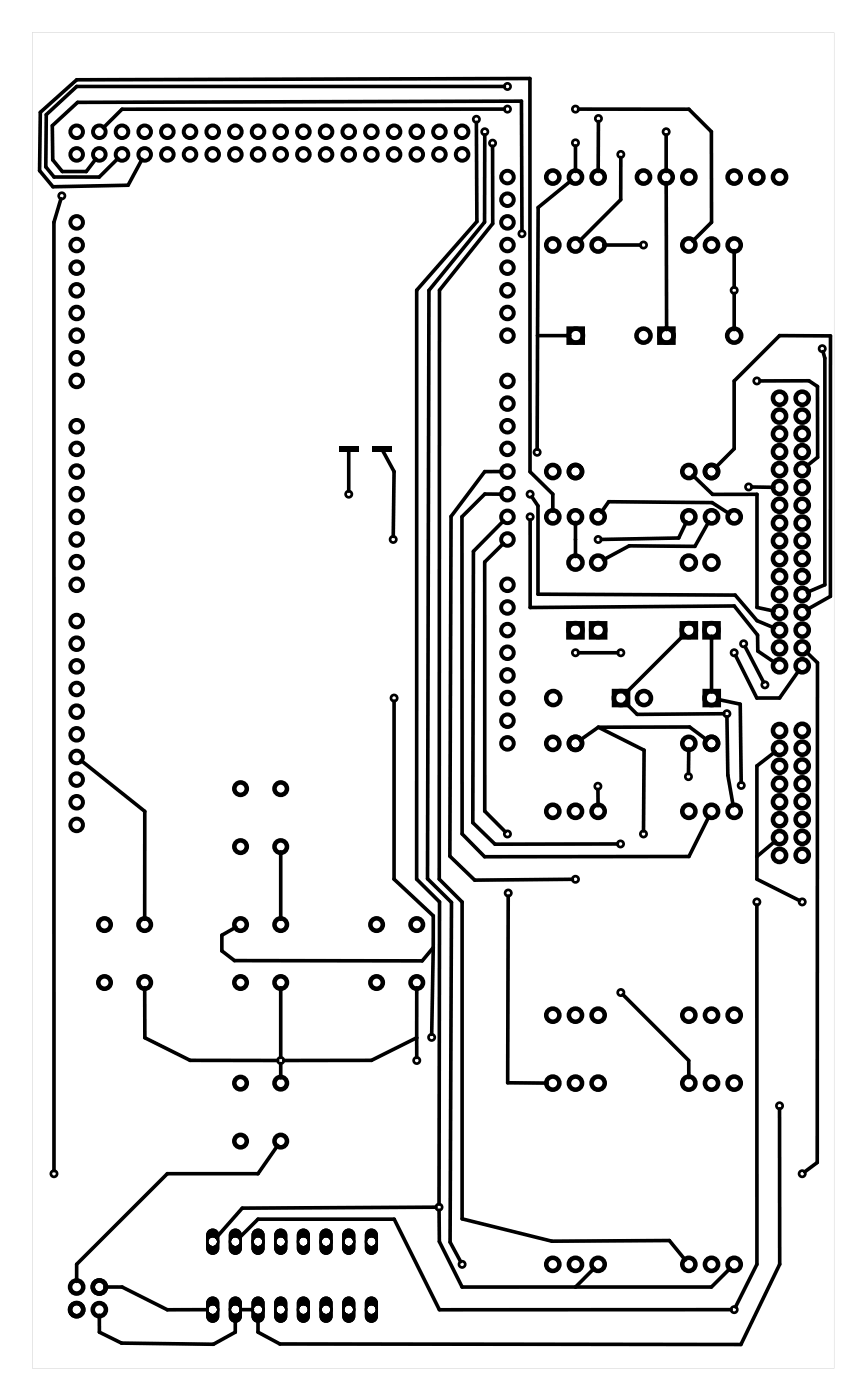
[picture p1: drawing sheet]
<svg xmlns="http://www.w3.org/2000/svg" width="97mm" height="157mm" viewBox="0 0 97 157" stroke-linecap="round" stroke-linejoin="round" font-family="sans-serif">
<g fill="#000">
<path d="M38 50h2.2v.7h-2.2zM41.7 50h2.2v.7h-2.2z"/>
<path d="M3.6 3.6h89.8v149.8h-89.8zM3.6 3.6v149.8h89.8v-149.8z"/>
<path d="M23.3 138a.74 .74 0 0 1 .8-.2 .74 .74 0 0 1 .5 .7v1.5a.74 .74 0 0 1-.8 .7 .74 .74 0 0 1-.7-.7v-1.5zM23.3 139.2a.5 .5 0 0 0 1 0 .5 .5 0 0 0-1 0z"/>
<path d="M23.3 138a.74 .74 0 0 1 .8-.2 .74 .74 0 0 1 .5 .7v1.5a.74 .74 0 0 1-.8 .7 .74 .74 0 0 1-.7-.7v-1.5zM23.3 139.2a.5 .5 0 0 0 1 0 .5 .5 0 0 0-1 0z"/>
<path d="M25.8 138a.74 .74 0 0 1 .9-.2 .74 .74 0 0 1 .4 .7v1.5a.74 .74 0 0 1-.7 .7 .74 .74 0 0 1-.8-.7v-1.5zM25.9 139.2a.5 .5 0 0 0 1 0 .5 .5 0 0 0-1 0z"/>
<path d="M25.8 138a.74 .74 0 0 1 .9-.2 .74 .74 0 0 1 .4 .7v1.5a.74 .74 0 0 1-.7 .7 .74 .74 0 0 1-.8-.7v-1.5zM25.9 139.2a.5 .5 0 0 0 1 0 .5 .5 0 0 0-1 0z"/>
<path d="M28.4 138a.74 .74 0 0 1 .8-.2 .74 .74 0 0 1 .4 .7v1.5a.74 .74 0 0 1-.7 .7 .74 .74 0 0 1-.7-.7v-1.5zM28.4 139.2a.5 .5 0 0 0 1 0 .5 .5 0 0 0-1 0z"/>
<path d="M28.4 138a.74 .74 0 0 1 .8-.2 .74 .74 0 0 1 .4 .7v1.5a.74 .74 0 0 1-.7 .7 .74 .74 0 0 1-.7-.7v-1.5zM28.4 139.2a.5 .5 0 0 0 1 0 .5 .5 0 0 0-1 0z"/>
<path d="M30.9 138a.74 .74 0 0 1 .8-.2 .74 .74 0 0 1 .5 .7v1.5a.74 .74 0 0 1-.8 .7 .74 .74 0 0 1-.7-.7v-1.5zM31 139.2a.49 .49 0 0 0 .9 0 .49 .49 0 0 0-.9 0z"/>
<path d="M30.9 138a.74 .74 0 0 1 .8-.2 .74 .74 0 0 1 .5 .7v1.5a.74 .74 0 0 1-.8 .7 .74 .74 0 0 1-.7-.7v-1.5zM31 139.2a.49 .49 0 0 0 .9 0 .49 .49 0 0 0-.9 0z"/>
<path d="M33.5 138a.74 .74 0 0 1 .8-.2 .74 .74 0 0 1 .4 .7v1.5a.74 .74 0 0 1-.7 .7 .74 .74 0 0 1-.8-.7v-1.5zM33.5 139.2a.5 .5 0 0 0 1 0 .5 .5 0 0 0-1 0z"/>
<path d="M33.5 138a.74 .74 0 0 1 .8-.2 .74 .74 0 0 1 .4 .7v1.5a.74 .74 0 0 1-.7 .7 .74 .74 0 0 1-.8-.7v-1.5zM33.5 139.2a.5 .5 0 0 0 1 0 .5 .5 0 0 0-1 0z"/>
<path d="M36 138a.74 .74 0 0 1 .8-.2 .74 .74 0 0 1 .5 .7v1.5a.74 .74 0 0 1-.8 .7 .74 .74 0 0 1-.7-.7v-1.5zM36 139.2a.5 .5 0 0 0 1 0 .5 .5 0 0 0-1 0z"/>
<path d="M36 138a.74 .74 0 0 1 .8-.2 .74 .74 0 0 1 .5 .7v1.5a.74 .74 0 0 1-.8 .7 .74 .74 0 0 1-.7-.7v-1.5zM36 139.2a.5 .5 0 0 0 1 0 .5 .5 0 0 0-1 0z"/>
<path d="M38.5 138a.74 .74 0 0 1 .9-.2 .74 .74 0 0 1 .4 .7v1.5a.74 .74 0 0 1-.7 .7 .74 .74 0 0 1-.8-.7v-1.5zM38.6 139.2a.5 .5 0 0 0 1 0 .5 .5 0 0 0-1 0z"/>
<path d="M38.5 138a.74 .74 0 0 1 .9-.2 .74 .74 0 0 1 .4 .7v1.5a.74 .74 0 0 1-.7 .7 .74 .74 0 0 1-.8-.7v-1.5zM38.6 139.2a.5 .5 0 0 0 1 0 .5 .5 0 0 0-1 0z"/>
<path d="M41.1 138a.74 .74 0 0 1 .8-.2 .74 .74 0 0 1 .4 .7v1.5a.74 .74 0 0 1-.7 .7 .74 .74 0 0 1-.7-.7v-1.5zM41.1 139.2a.5 .5 0 0 0 1 0 .5 .5 0 0 0-1 0z"/>
<path d="M41.1 138a.74 .74 0 0 1 .8-.2 .74 .74 0 0 1 .4 .7v1.5a.74 .74 0 0 1-.7 .7 .74 .74 0 0 1-.7-.7v-1.5zM41.1 139.2a.5 .5 0 0 0 1 0 .5 .5 0 0 0-1 0z"/>
<path d="M23.3 145.6a.74 .74 0 0 1 .8-.2 .74 .74 0 0 1 .5 .7v1.5a.74 .74 0 0 1-.8 .7 .74 .74 0 0 1-.7-.7v-1.5zM23.3 146.9a.5 .5 0 0 0 1 0 .5 .5 0 0 0-1 0z"/>
<path d="M23.3 145.6a.74 .74 0 0 1 .8-.2 .74 .74 0 0 1 .5 .7v1.5a.74 .74 0 0 1-.8 .7 .74 .74 0 0 1-.7-.7v-1.5zM23.3 146.9a.5 .5 0 0 0 1 0 .5 .5 0 0 0-1 0z"/>
<path d="M25.8 145.6a.74 .74 0 0 1 .9-.2 .74 .74 0 0 1 .4 .7v1.5a.74 .74 0 0 1-.7 .7 .74 .74 0 0 1-.8-.7v-1.5zM25.9 146.9a.5 .5 0 0 0 1 0 .5 .5 0 0 0-1 0z"/>
<path d="M25.8 145.6a.74 .74 0 0 1 .9-.2 .74 .74 0 0 1 .4 .7v1.5a.74 .74 0 0 1-.7 .7 .74 .74 0 0 1-.8-.7v-1.5zM25.9 146.9a.5 .5 0 0 0 1 0 .5 .5 0 0 0-1 0z"/>
<path d="M28.4 145.6a.74 .74 0 0 1 .8-.2 .74 .74 0 0 1 .4 .7v1.5a.74 .74 0 0 1-.7 .7 .74 .74 0 0 1-.7-.7v-1.5zM28.4 146.9a.5 .5 0 0 0 1 0 .5 .5 0 0 0-1 0z"/>
<path d="M28.4 145.6a.74 .74 0 0 1 .8-.2 .74 .74 0 0 1 .4 .7v1.5a.74 .74 0 0 1-.7 .7 .74 .74 0 0 1-.7-.7v-1.5zM28.4 146.9a.5 .5 0 0 0 1 0 .5 .5 0 0 0-1 0z"/>
<path d="M30.9 145.6a.74 .74 0 0 1 .8-.2 .74 .74 0 0 1 .5 .7v1.5a.74 .74 0 0 1-.8 .7 .74 .74 0 0 1-.7-.7v-1.5zM31 146.9a.49 .49 0 0 0 .9 0 .49 .49 0 0 0-.9 0z"/>
<path d="M30.9 145.6a.74 .74 0 0 1 .8-.2 .74 .74 0 0 1 .5 .7v1.5a.74 .74 0 0 1-.8 .7 .74 .74 0 0 1-.7-.7v-1.5zM31 146.9a.49 .49 0 0 0 .9 0 .49 .49 0 0 0-.9 0z"/>
<path d="M33.5 145.6a.74 .74 0 0 1 .8-.2 .74 .74 0 0 1 .4 .7v1.5a.74 .74 0 0 1-.7 .7 .74 .74 0 0 1-.8-.7v-1.5zM33.5 146.9a.5 .5 0 0 0 1 0 .5 .5 0 0 0-1 0z"/>
<path d="M33.5 145.6a.74 .74 0 0 1 .8-.2 .74 .74 0 0 1 .4 .7v1.5a.74 .74 0 0 1-.7 .7 .74 .74 0 0 1-.8-.7v-1.5zM33.5 146.9a.5 .5 0 0 0 1 0 .5 .5 0 0 0-1 0z"/>
<path d="M36 145.6a.74 .74 0 0 1 .8-.2 .74 .74 0 0 1 .5 .7v1.5a.74 .74 0 0 1-.8 .7 .74 .74 0 0 1-.7-.7v-1.5zM36 146.9a.5 .5 0 0 0 1 0 .5 .5 0 0 0-1 0z"/>
<path d="M36 145.6a.74 .74 0 0 1 .8-.2 .74 .74 0 0 1 .5 .7v1.5a.74 .74 0 0 1-.8 .7 .74 .74 0 0 1-.7-.7v-1.5zM36 146.9a.5 .5 0 0 0 1 0 .5 .5 0 0 0-1 0z"/>
<path d="M38.5 145.6a.74 .74 0 0 1 .9-.2 .74 .74 0 0 1 .4 .7v1.5a.74 .74 0 0 1-.7 .7 .74 .74 0 0 1-.8-.7v-1.5zM38.6 146.9a.5 .5 0 0 0 1 0 .5 .5 0 0 0-1 0z"/>
<path d="M38.5 145.6a.74 .74 0 0 1 .9-.2 .74 .74 0 0 1 .4 .7v1.5a.74 .74 0 0 1-.7 .7 .74 .74 0 0 1-.8-.7v-1.5zM38.6 146.9a.5 .5 0 0 0 1 0 .5 .5 0 0 0-1 0z"/>
<path d="M41.1 145.6a.74 .74 0 0 1 .8-.2 .74 .74 0 0 1 .4 .7v1.5a.74 .74 0 0 1-.7 .7 .74 .74 0 0 1-.7-.7v-1.5zM41.1 146.9a.5 .5 0 0 0 1 0 .5 .5 0 0 0-1 0z"/>
<path d="M41.1 145.6a.74 .74 0 0 1 .8-.2 .74 .74 0 0 1 .4 .7v1.5a.74 .74 0 0 1-.7 .7 .74 .74 0 0 1-.7-.7v-1.5zM41.1 146.9a.5 .5 0 0 0 1 0 .5 .5 0 0 0-1 0z"/>
</g>
<g fill="none" stroke="#000" stroke-width=".51">
<path d="M63.7 36.8h1.6v1.6h-1.6zM73.9 36.8h1.5v1.6h-1.5zM63.7 69.9h1.6v1.6h-1.6zM66.2 69.9h1.6v1.6h-1.6zM68.8 77.5h1.6v1.6h-1.6zM76.4 69.9h1.6v1.6h-1.6zM78.9 69.9h1.6v1.6h-1.6zM78.9 77.5h1.6v1.6h-1.6z"/>
<circle cx="61.9" cy="19.9" r=".74"/>
<circle cx="64.5" cy="19.9" r=".74"/>
<circle cx="67" cy="19.9" r=".74"/>
<circle cx="72.1" cy="19.9" r=".74"/>
<circle cx="74.6" cy="19.9" r=".74"/>
<circle cx="77.2" cy="19.9" r=".74"/>
<circle cx="82.2" cy="19.9" r=".74"/>
<circle cx="84.8" cy="19.9" r=".74"/>
<circle cx="87.3" cy="19.9" r=".74"/>
<circle cx="61.9" cy="27.5" r=".74"/>
<circle cx="64.5" cy="27.5" r=".74"/>
<circle cx="64.5" cy="37.6" r=".79"/>
<circle cx="67" cy="27.5" r=".74"/>
<circle cx="72.1" cy="37.6" r=".79"/>
<circle cx="74.7" cy="37.6" r=".79"/>
<circle cx="77.2" cy="27.5" r=".74"/>
<circle cx="79.7" cy="27.5" r=".74"/>
<circle cx="82.2" cy="37.6" r=".79"/>
<circle cx="82.2" cy="27.5" r=".74"/>
<circle cx="61.9" cy="52.9" r=".74"/>
<circle cx="61.9" cy="58" r=".74"/>
<circle cx="64.5" cy="52.9" r=".74"/>
<circle cx="64.5" cy="58" r=".74"/>
<circle cx="67" cy="58" r=".74"/>
<circle cx="77.2" cy="52.9" r=".74"/>
<circle cx="77.2" cy="58" r=".74"/>
<circle cx="79.7" cy="52.9" r=".74"/>
<circle cx="79.7" cy="58" r=".74"/>
<circle cx="82.2" cy="58" r=".74"/>
<circle cx="87.3" cy="54.7" r=".74"/>
<circle cx="87.3" cy="50.7" r=".74"/>
<circle cx="87.3" cy="48.7" r=".74"/>
<circle cx="87.3" cy="52.7" r=".74"/>
<circle cx="87.3" cy="44.7" r=".74"/>
<circle cx="87.3" cy="56.7" r=".74"/>
<circle cx="87.3" cy="46.7" r=".74"/>
<circle cx="87.3" cy="58.7" r=".74"/>
<circle cx="89.9" cy="54.7" r=".74"/>
<circle cx="89.9" cy="50.7" r=".74"/>
<circle cx="89.9" cy="48.7" r=".74"/>
<circle cx="89.9" cy="52.7" r=".74"/>
<circle cx="89.9" cy="44.7" r=".74"/>
<circle cx="89.9" cy="56.7" r=".74"/>
<circle cx="89.9" cy="46.7" r=".74"/>
<circle cx="89.9" cy="58.7" r=".74"/>
<circle cx="62" cy="78.3" r=".79"/>
<circle cx="64.5" cy="63.1" r=".79"/>
<circle cx="64.5" cy="70.7" r=".79"/>
<circle cx="67" cy="63.1" r=".79"/>
<circle cx="67" cy="70.7" r=".79"/>
<circle cx="69.5" cy="78.3" r=".79"/>
<circle cx="72.1" cy="78.3" r=".79"/>
<circle cx="77.2" cy="63.1" r=".79"/>
<circle cx="77.2" cy="70.7" r=".79"/>
<circle cx="79.7" cy="78.3" r=".79"/>
<circle cx="79.7" cy="63.1" r=".79"/>
<circle cx="79.7" cy="70.7" r=".79"/>
<circle cx="87.3" cy="66.7" r=".74"/>
<circle cx="87.3" cy="68.7" r=".74"/>
<circle cx="87.3" cy="64.7" r=".74"/>
<circle cx="87.3" cy="60.7" r=".74"/>
<circle cx="87.3" cy="72.7" r=".74"/>
<circle cx="87.3" cy="74.7" r=".74"/>
<circle cx="87.3" cy="62.7" r=".74"/>
<circle cx="87.3" cy="70.7" r=".74"/>
<circle cx="89.9" cy="66.7" r=".74"/>
<circle cx="89.9" cy="68.7" r=".74"/>
<circle cx="89.9" cy="64.7" r=".74"/>
<circle cx="89.9" cy="60.7" r=".74"/>
<circle cx="89.9" cy="72.7" r=".74"/>
<circle cx="89.9" cy="74.7" r=".74"/>
<circle cx="89.9" cy="62.7" r=".74"/>
<circle cx="89.9" cy="70.7" r=".74"/>
<circle cx="26.9" cy="94.9" r=".7"/>
<circle cx="26.9" cy="88.4" r=".7"/>
<circle cx="31.4" cy="94.9" r=".7"/>
<circle cx="31.4" cy="88.4" r=".7"/>
<circle cx="61.9" cy="91" r=".74"/>
<circle cx="61.9" cy="83.4" r=".74"/>
<circle cx="64.5" cy="91" r=".74"/>
<circle cx="64.5" cy="83.4" r=".74"/>
<circle cx="67" cy="91" r=".74"/>
<circle cx="77.2" cy="91" r=".74"/>
<circle cx="77.2" cy="83.4" r=".74"/>
<circle cx="79.7" cy="91" r=".74"/>
<circle cx="79.7" cy="83.4" r=".74"/>
<circle cx="82.2" cy="91" r=".74"/>
<circle cx="87.3" cy="91.9" r=".74"/>
<circle cx="87.3" cy="87.9" r=".74"/>
<circle cx="87.3" cy="85.9" r=".74"/>
<circle cx="87.3" cy="89.9" r=".74"/>
<circle cx="87.3" cy="81.9" r=".74"/>
<circle cx="87.3" cy="93.9" r=".74"/>
<circle cx="87.3" cy="83.9" r=".74"/>
<circle cx="87.3" cy="95.9" r=".74"/>
<circle cx="89.9" cy="91.9" r=".74"/>
<circle cx="89.9" cy="87.9" r=".74"/>
<circle cx="89.9" cy="85.9" r=".74"/>
<circle cx="89.9" cy="89.9" r=".74"/>
<circle cx="89.9" cy="81.9" r=".74"/>
<circle cx="89.9" cy="93.9" r=".74"/>
<circle cx="89.9" cy="83.9" r=".74"/>
<circle cx="89.9" cy="95.9" r=".74"/>
<circle cx="11.7" cy="110.2" r=".7"/>
<circle cx="11.7" cy="103.7" r=".7"/>
<circle cx="16.2" cy="110.2" r=".7"/>
<circle cx="16.2" cy="103.7" r=".7"/>
<circle cx="26.9" cy="110.2" r=".7"/>
<circle cx="26.9" cy="103.7" r=".7"/>
<circle cx="31.4" cy="110.2" r=".7"/>
<circle cx="31.4" cy="103.7" r=".7"/>
<circle cx="42.2" cy="110.2" r=".7"/>
<circle cx="42.2" cy="103.7" r=".7"/>
<circle cx="46.7" cy="110.2" r=".7"/>
<circle cx="46.7" cy="103.7" r=".7"/>
<circle cx="61.9" cy="113.8" r=".74"/>
<circle cx="64.5" cy="113.8" r=".74"/>
<circle cx="67" cy="113.8" r=".74"/>
<circle cx="77.2" cy="113.8" r=".74"/>
<circle cx="79.7" cy="113.8" r=".74"/>
<circle cx="82.2" cy="113.8" r=".74"/>
<circle cx="26.9" cy="128" r=".7"/>
<circle cx="26.9" cy="121.5" r=".7"/>
<circle cx="31.4" cy="128" r=".7"/>
<circle cx="31.4" cy="121.5" r=".7"/>
<circle cx="61.9" cy="121.5" r=".74"/>
<circle cx="64.5" cy="121.5" r=".74"/>
<circle cx="67" cy="121.5" r=".74"/>
<circle cx="77.2" cy="121.5" r=".74"/>
<circle cx="79.7" cy="121.5" r=".74"/>
<circle cx="82.2" cy="121.5" r=".74"/>
<circle cx="8.6" cy="146.9" r=".74"/>
<circle cx="8.6" cy="144.3" r=".74"/>
<circle cx="11.1" cy="146.9" r=".74"/>
<circle cx="11.1" cy="144.3" r=".74"/>
<circle cx="61.9" cy="141.8" r=".74"/>
<circle cx="64.5" cy="141.8" r=".74"/>
<circle cx="67" cy="141.8" r=".74"/>
<circle cx="77.2" cy="141.8" r=".74"/>
<circle cx="79.7" cy="141.8" r=".74"/>
<circle cx="82.2" cy="141.8" r=".74"/>
</g>
<g fill="none" stroke="#000" stroke-width=".3">
<circle cx="53.4" cy="13.4" r=".35"/>
<circle cx="54.3" cy="14.8" r=".35"/>
<circle cx="55.2" cy="16.1" r=".35"/>
<circle cx="56.8" cy="9.7" r=".35"/>
<circle cx="56.8" cy="12.2" r=".35"/>
<circle cx="64.5" cy="16" r=".35"/>
<circle cx="64.5" cy="12.2" r=".35"/>
<circle cx="67" cy="13.3" r=".35"/>
<circle cx="69.5" cy="17.3" r=".35"/>
<circle cx="74.6" cy="14.8" r=".35"/>
<circle cx="6.9" cy="22" r=".35"/>
<circle cx="58.5" cy="26.2" r=".35"/>
<circle cx="72.1" cy="27.5" r=".35"/>
<circle cx="82.2" cy="32.6" r=".35"/>
<circle cx="92.1" cy="39.1" r=".35"/>
<circle cx="39.1" cy="55.4" r=".35"/>
<circle cx="59.4" cy="55.4" r=".35"/>
<circle cx="59.4" cy="58" r=".35"/>
<circle cx="60.2" cy="50.7" r=".35"/>
<circle cx="83.9" cy="54.6" r=".35"/>
<circle cx="84.8" cy="42.7" r=".35"/>
<circle cx="44" cy="60.5" r=".35"/>
<circle cx="44.1" cy="78.3" r=".35"/>
<circle cx="64.5" cy="73.2" r=".35"/>
<circle cx="67" cy="60.5" r=".35"/>
<circle cx="69.5" cy="73.2" r=".35"/>
<circle cx="82.2" cy="73.2" r=".35"/>
<circle cx="83.3" cy="72.2" r=".35"/>
<circle cx="85.7" cy="76.8" r=".35"/>
<circle cx="56.8" cy="93.5" r=".35"/>
<circle cx="64.5" cy="98.6" r=".35"/>
<circle cx="67" cy="88.2" r=".35"/>
<circle cx="69.5" cy="94.6" r=".35"/>
<circle cx="72.1" cy="93.5" r=".35"/>
<circle cx="77.1" cy="87.1" r=".35"/>
<circle cx="81.4" cy="80" r=".35"/>
<circle cx="83" cy="88.1" r=".35"/>
<circle cx="31.4" cy="118.9" r=".35"/>
<circle cx="46.7" cy="118.9" r=".35"/>
<circle cx="48.4" cy="116.3" r=".35"/>
<circle cx="56.9" cy="100.1" r=".35"/>
<circle cx="69.5" cy="111.3" r=".35"/>
<circle cx="84.8" cy="101.1" r=".35"/>
<circle cx="89.9" cy="101.1" r=".35"/>
<circle cx="6" cy="131.6" r=".35"/>
<circle cx="49.2" cy="135.4" r=".35"/>
<circle cx="87.3" cy="124" r=".35"/>
<circle cx="89.9" cy="131.6" r=".35"/>
<circle cx="51.8" cy="141.8" r=".35"/>
<circle cx="82.2" cy="146.9" r=".35"/>
</g>
<g fill="none" stroke="#000" stroke-width=".44">
<circle cx="8.6" cy="17.3" r=".71"/>
<circle cx="8.6" cy="14.8" r=".71"/>
<circle cx="11.1" cy="17.3" r=".71"/>
<circle cx="11.1" cy="14.8" r=".71"/>
<circle cx="13.7" cy="17.3" r=".71"/>
<circle cx="13.7" cy="14.8" r=".71"/>
<circle cx="16.2" cy="14.8" r=".71"/>
<circle cx="16.2" cy="17.3" r=".71"/>
<circle cx="18.7" cy="14.8" r=".71"/>
<circle cx="18.7" cy="17.3" r=".71"/>
<circle cx="21.3" cy="17.3" r=".71"/>
<circle cx="21.3" cy="14.8" r=".71"/>
<circle cx="23.8" cy="17.3" r=".71"/>
<circle cx="23.8" cy="14.8" r=".71"/>
<circle cx="26.4" cy="17.3" r=".71"/>
<circle cx="26.4" cy="14.8" r=".71"/>
<circle cx="28.9" cy="14.8" r=".71"/>
<circle cx="28.9" cy="17.3" r=".71"/>
<circle cx="31.4" cy="17.3" r=".71"/>
<circle cx="31.4" cy="14.8" r=".71"/>
<circle cx="34" cy="14.8" r=".71"/>
<circle cx="34" cy="17.3" r=".71"/>
<circle cx="36.5" cy="14.8" r=".71"/>
<circle cx="36.5" cy="17.3" r=".71"/>
<circle cx="39.1" cy="17.3" r=".71"/>
<circle cx="39.1" cy="14.8" r=".71"/>
<circle cx="41.6" cy="14.8" r=".71"/>
<circle cx="41.6" cy="17.3" r=".71"/>
<circle cx="44.1" cy="14.8" r=".71"/>
<circle cx="44.1" cy="17.3" r=".71"/>
<circle cx="46.7" cy="17.3" r=".71"/>
<circle cx="46.7" cy="14.8" r=".71"/>
<circle cx="49.2" cy="17.3" r=".71"/>
<circle cx="49.2" cy="14.8" r=".71"/>
<circle cx="51.8" cy="17.3" r=".71"/>
<circle cx="51.8" cy="14.8" r=".71"/>
<circle cx="56.8" cy="19.9" r=".71"/>
<circle cx="8.6" cy="37.6" r=".71"/>
<circle cx="8.6" cy="35.1" r=".71"/>
<circle cx="8.6" cy="24.9" r=".71"/>
<circle cx="8.6" cy="30" r=".71"/>
<circle cx="8.6" cy="27.5" r=".71"/>
<circle cx="8.6" cy="32.6" r=".71"/>
<circle cx="56.8" cy="22.4" r=".71"/>
<circle cx="56.8" cy="27.5" r=".71"/>
<circle cx="56.8" cy="37.6" r=".71"/>
<circle cx="56.8" cy="30" r=".71"/>
<circle cx="56.8" cy="32.6" r=".71"/>
<circle cx="56.8" cy="24.9" r=".71"/>
<circle cx="56.8" cy="35.1" r=".71"/>
<circle cx="8.6" cy="42.7" r=".71"/>
<circle cx="8.6" cy="52.9" r=".71"/>
<circle cx="8.6" cy="40.2" r=".71"/>
<circle cx="8.6" cy="47.8" r=".71"/>
<circle cx="8.6" cy="50.3" r=".71"/>
<circle cx="8.6" cy="55.4" r=".71"/>
<circle cx="8.6" cy="58" r=".71"/>
<circle cx="56.8" cy="55.4" r=".71"/>
<circle cx="56.8" cy="47.8" r=".71"/>
<circle cx="56.8" cy="42.7" r=".71"/>
<circle cx="56.8" cy="58" r=".71"/>
<circle cx="56.8" cy="50.3" r=".71"/>
<circle cx="56.8" cy="45.3" r=".71"/>
<circle cx="56.8" cy="52.9" r=".71"/>
<circle cx="8.6" cy="69.6" r=".71"/>
<circle cx="8.6" cy="77.3" r=".71"/>
<circle cx="8.6" cy="74.7" r=".71"/>
<circle cx="8.6" cy="79.8" r=".71"/>
<circle cx="8.6" cy="72.2" r=".71"/>
<circle cx="8.6" cy="63" r=".71"/>
<circle cx="8.6" cy="60.5" r=".71"/>
<circle cx="8.6" cy="65.6" r=".71"/>
<circle cx="56.8" cy="75.7" r=".71"/>
<circle cx="56.8" cy="73.2" r=".71"/>
<circle cx="56.8" cy="70.7" r=".71"/>
<circle cx="56.8" cy="78.3" r=".71"/>
<circle cx="56.8" cy="68.1" r=".71"/>
<circle cx="56.8" cy="60.5" r=".71"/>
<circle cx="56.8" cy="65.6" r=".71"/>
<circle cx="8.6" cy="90" r=".71"/>
<circle cx="8.6" cy="92.5" r=".71"/>
<circle cx="8.6" cy="84.9" r=".71"/>
<circle cx="8.6" cy="87.4" r=".71"/>
<circle cx="8.6" cy="82.3" r=".71"/>
<circle cx="56.8" cy="83.4" r=".71"/>
<circle cx="56.8" cy="80.8" r=".71"/>
</g>
<g fill="none" stroke="#000" stroke-width=".25">
<circle cx="23.8" cy="139.2" r=".61"/>
<circle cx="26.4" cy="139.2" r=".61"/>
<circle cx="28.9" cy="139.2" r=".61"/>
<circle cx="31.4" cy="139.2" r=".61"/>
<circle cx="34" cy="139.2" r=".61"/>
<circle cx="36.5" cy="139.2" r=".61"/>
<circle cx="39.1" cy="139.2" r=".61"/>
<circle cx="41.6" cy="139.2" r=".61"/>
<circle cx="23.8" cy="146.9" r=".61"/>
<circle cx="26.4" cy="146.9" r=".61"/>
<circle cx="28.9" cy="146.9" r=".61"/>
<circle cx="31.4" cy="146.9" r=".61"/>
<circle cx="34" cy="146.9" r=".61"/>
<circle cx="36.5" cy="146.9" r=".61"/>
<circle cx="39.1" cy="146.9" r=".61"/>
<circle cx="41.6" cy="146.9" r=".61"/>
</g>
<g fill="none" stroke="#000" stroke-width=".41">
<path d="M10.7 17.8l-1 1.4h-2.7l-1.1-1.3v-3.8l2.8-2.6 49.7-.2 .1 14.6M15.9 17.9l-1.6 2.9-8.4 .1-1.5-1.8 .1-6.5 4.1-3.7 50.8-.1v44.1l2.5 2.5v1.9M53.4 13.7v11.1l-6.7 7.7v66.1l2.5 2.5v33.9M54.3 15.1v9.8l-6.2 7.7-.2 65.9 2.7 2.7-.2 38.1 1.2 2.2M55.2 16.4v8.7l-6 7.4v66.1l2.6 2.5v35.6l10 2.5 13.2-.1 1.8 2.2M56.5 9.7h-47.9l-3.4 3.2-.1 5.8 1 1.1 5 .1 2.1-2.1M56.5 12.2h-42.8l-2.1 2.1M64.5 16.4v2.8M64.8 12.2h12.4l2.5 2.6v10.1l-2.1 2.1M67 13.6v5.6M69.5 17.7v4.7l-4.6 4.6M74.6 15.1v4.1"/>
<path d="M6.8 22.3l-.8 2.6v106.4M60.2 37.6h3.6M64 20.2l-3.7 3.1-.1 27.1M67.6 27.5h4.1M74.6 20.5l.1 16.5M82.2 28.1v4.1M82.2 32.9v4.1M92.2 39.4l.2 .8v25.4l-2 .8M39.1 50.5v4.6M42.9 50.5l1.2 2.4v7.2M56.2 52.9h-1.9l-3.8 5-.1 38.1 2.8 2.7 10.9-.1M56.2 55.4h-1.9l-2.5 2.6v35.5l2.5 2.6 22.9-.1 2.2-4.5"/>
<path d="M56.4 58.4l-3.4 3.4v30.4l2.5 2.5 13.7-.1M59.4 58.3v9.8l22.9-.1 2.6 3.2v1.8l1.9 1.3M59.6 55.7l.7 1v9.9l22.1 .1 2.4 2.9 2 .8M64.5 58.6v3.8M67.4 57.4l.8-1.1 11.6 .1 1.9 1.2M76.9 58.5l-.9 1.8-8.7 .2M77.6 53.3l2.2 2.1h5v12.7l1.9 .4M79.4 58.5l-1.6 2.8-7.3-.1-2.9 1.6M80.1 52.4l2.1-2.1v-7.6l5.1-5.1 5.7 .1v29.2l-2.6 1.4M84.2 54.6h2.5M85.1 42.7h5.5l1 .6v8l-1.2 1M44.1 78.6v20l4.4 4.1v3.6"/>
<path d="M56.4 60.9l-2.1 2.1v28l2.3 2.3M64.8 73.2h4.4M70 78.8l1.4 1.3 9.7-.1M76.7 71.1l-6.7 6.7M79.7 71.3v6.3M80.4 78.4l2.5 .6 .1 8.7M82.4 73.5l2.4 4.8h2.5l2.2-3.1M83.5 72.5l2 4M90.3 73.1l1.3 1.2v56.1l-1.5 1M9.1 85.3l7.1 5.7v12.1M31.4 95.5v7.6M67 88.5v1.9"/>
<path d="M67 81.5h10.3l1.9 1.5M67 81.5l-2 1.5M67 81.5l5.2 2.6-.1 9.1M77.2 84l-.1 2.7M81.4 80.4l.1 6.5 .6 3.5M86.8 84.3l-2 1.6v12.7l4.8 2.4M86.8 94.3l-2 1.7M16.2 110.8v5.6l5.1 2.5h9.8M26.4 104l-1.5 .9v1.7l1.4 1.1h21l1.2-1.4M31.4 110.8v7.8M31.4 119.3v1.6M46.7 116.4v2.2"/>
<path d="M46.7 116.4l-5.1 2.5h-9.8M46.7 110.8v5.6M48.5 106.3l-.1 9.7M56.9 100.5v20.9l4.4 .1M69.8 111.5l7.4 7.4v1.9M84.8 101.5v40.3l-2.4 4.8M26.8 138.8l2.1-2.1h15.3l5 10.2h32.7M31.1 128.4l-2.2 3.2h-10.2l-10.1 10.2v1.9M48.8 135.4l-21.7 .1-2.9 3.3M49.2 135.7v3.5l2.6 5.1h27.9l2.1-2.1M87.3 124.3v17.5l-4.3 9-51.6-.1-2.5-1.3v-1.9M11.1 147.5v1.9l2.5 1.2 10.3 .1 2.5-1.3v-1.9"/>
<path d="M11.8 144.3h1.9l5 2.6h4.5M27 146.9h1.3M66.6 142.2l-2.1 2.1"/>
</g>
</svg>
